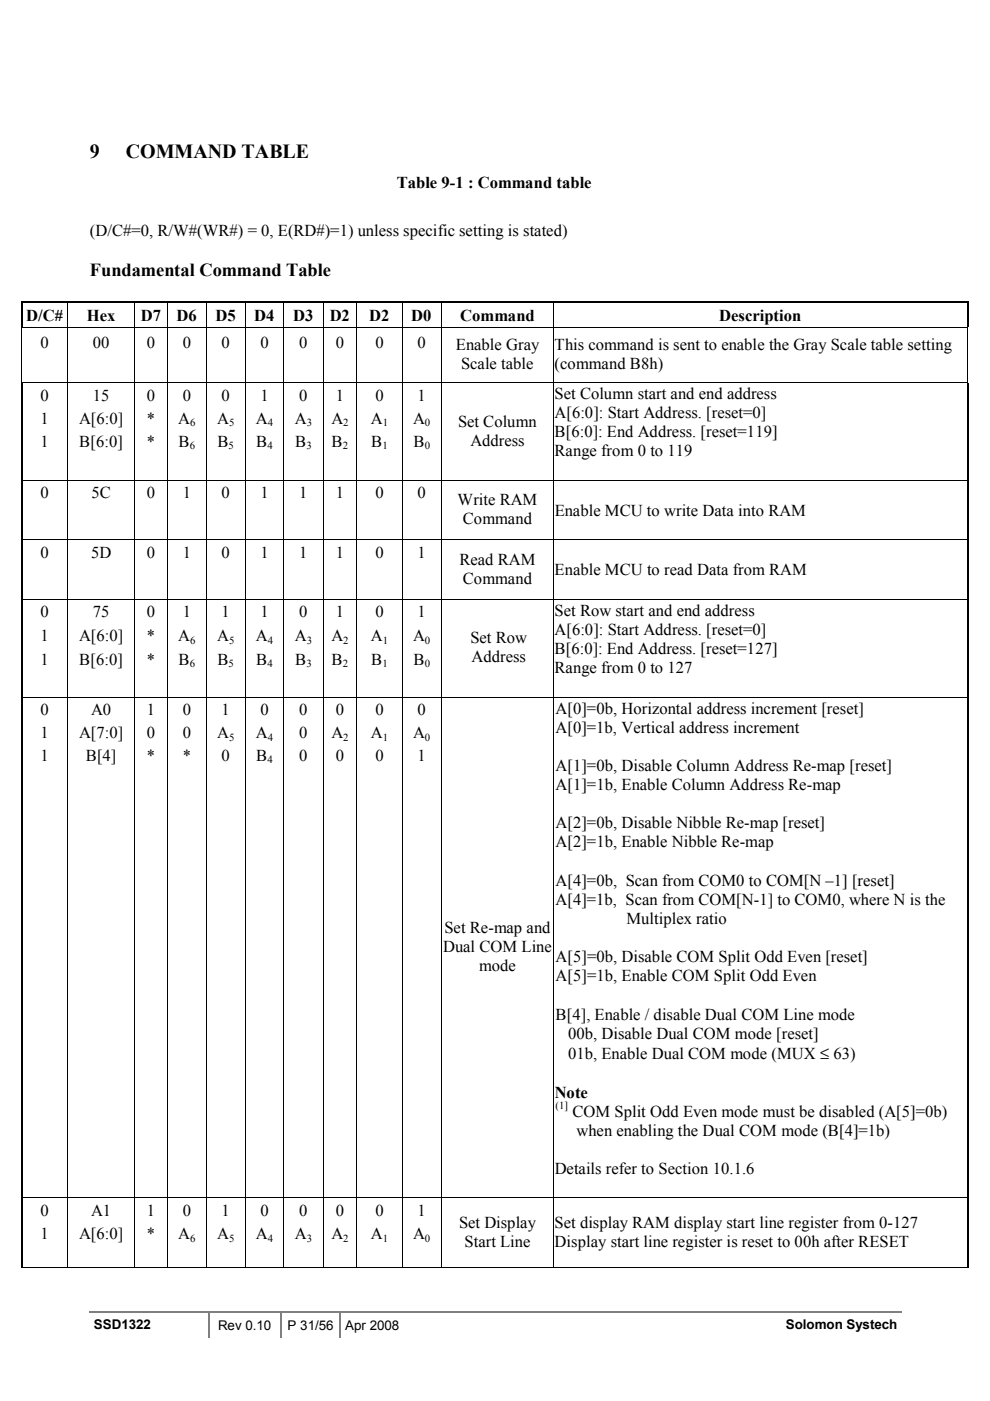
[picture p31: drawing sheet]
<svg xmlns="http://www.w3.org/2000/svg" width="210mm" height="297mm" viewBox="0 0 210 297" stroke-linecap="round" stroke-linejoin="round" font-family="sans-serif">
<defs><g id="words">
<g font-size="4.2">
<text x="19" y="33.5">9</text>
<text x="26.7" y="33.5">COMMAND TABLE</text>
</g>
<text font-size="3.9" x="19" y="58.5">Fundamental Command Table</text>
<g font-size="3.5">
<text x="84.1" y="39.9">Table 9-1 : Command table</text>
<text x="19.1" y="50">(D/C#=0, R/W#(WR#) = 0, E(RD#)=1) unless specific setting is stated)</text>
<text x="5.5" y="68.1">D/C#</text>
<text x="18.4" y="68.1">Hex</text>
<text x="29.9" y="68.1">D7</text>
<text x="37.4" y="68.1">D6</text>
<text x="45.7" y="68.1">D5</text>
<text x="53.9" y="68.1">D4</text>
<text x="62.2" y="68.1">D3</text>
<text x="69.9" y="68.1">D2</text>
<text x="78.3" y="68.1">D2</text>
<text x="87.2" y="68.1">D0</text>
<text x="97.5" y="68.1">Command</text>
<text x="152.5" y="68.1">Description</text>
<text x="8.6" y="73.9">0</text>
<text x="19.7" y="73.9">00</text>
<text x="31.2" y="73.9">0</text>
<text x="38.7" y="73.9">0</text>
<text x="47" y="73.9">0</text>
<text x="55.2" y="73.9">0</text>
<text x="63.5" y="73.9">0</text>
<text x="71.2" y="73.9">0</text>
<text x="79.6" y="73.9">0</text>
<text x="88.5" y="73.9">0</text>
<text x="96.6" y="74.2">Enable Gray</text>
<text x="117.6" y="74.2">This command is sent to enable the Gray Scale table setting</text>
<text x="97.7" y="78.3">Scale table</text>
<text x="117.6" y="78.3">(command B8h)</text>
<text x="8.6" y="85">0</text>
<text x="8.6" y="89.9">1</text>
<text x="16.8" y="89.9">A[6:0]</text>
<text x="19.7" y="85">15</text>
<text x="31.2" y="85">0</text>
<text x="31.2" y="89.9">*</text>
<text x="37.8" y="89.9">A</text>
<text x="38.7" y="85">0</text>
<text x="46.1" y="89.9">A</text>
<text x="47" y="85">0</text>
<text x="54.3" y="89.9">A</text>
<text x="55.2" y="85">1</text>
<text x="62.5" y="89.9">A</text>
<text x="63.5" y="85">0</text>
<text x="70.3" y="89.9">A</text>
<text x="71.2" y="85">1</text>
<text x="78.7" y="89.9">A</text>
<text x="79.6" y="85">0</text>
<text x="87.6" y="89.9">A</text>
<text x="88.5" y="85">1</text>
<text x="117.6" y="84.6">Set Column start and end address</text>
<text x="117.6" y="88.7">A[6:0]: Start Address. [reset=0]</text>
<text x="8.6" y="94.7">1</text>
<text x="16.8" y="94.7">B[6:0]</text>
<text x="31.2" y="94.7">*</text>
<text x="37.8" y="94.7">B</text>
<text x="46.1" y="94.7">B</text>
<text x="54.3" y="94.7">B</text>
<text x="62.6" y="94.7">B</text>
<text x="70.3" y="94.7">B</text>
<text x="78.7" y="94.7">B</text>
<text x="87.7" y="94.7">B</text>
<text x="97.1" y="90.5">Set Column</text>
<text x="99.7" y="94.5">Address</text>
<text x="117.6" y="92.7">B[6:0]: End Address. [reset=119]</text>
<text x="117.6" y="96.8">Range from 0 to 119</text>
<text x="8.6" y="105.7">0</text>
<text x="19.4" y="105.7">5C</text>
<text x="31.2" y="105.7">0</text>
<text x="38.7" y="105.7">1</text>
<text x="47" y="105.7">0</text>
<text x="55.2" y="105.7">1</text>
<text x="63.5" y="105.7">1</text>
<text x="71.2" y="105.7">1</text>
<text x="79.6" y="105.7">0</text>
<text x="88.5" y="105.7">0</text>
<text x="97" y="107.1">Write RAM</text>
<text x="98.1" y="111.2">Command</text>
<text x="117.6" y="109.4">Enable MCU to write Data into RAM</text>
<text x="8.6" y="118.3">0</text>
<text x="19.3" y="118.3">5D</text>
<text x="31.2" y="118.3">0</text>
<text x="38.7" y="118.3">1</text>
<text x="47" y="118.3">0</text>
<text x="55.2" y="118.3">1</text>
<text x="63.5" y="118.3">1</text>
<text x="71.2" y="118.3">1</text>
<text x="79.6" y="118.3">0</text>
<text x="88.5" y="118.3">1</text>
<text x="97.4" y="119.7">Read RAM</text>
<text x="98.1" y="123.8">Command</text>
<text x="117.6" y="122">Enable MCU to read Data from RAM</text>
<text x="8.6" y="130.9">0</text>
<text x="19.7" y="130.9">75</text>
<text x="31.2" y="130.9">0</text>
<text x="38.7" y="130.9">1</text>
<text x="47" y="130.9">1</text>
<text x="55.2" y="130.9">1</text>
<text x="63.5" y="130.9">0</text>
<text x="71.2" y="130.9">1</text>
<text x="79.6" y="130.9">0</text>
<text x="88.5" y="130.9">1</text>
<text x="117.6" y="130.6">Set Row start and end address</text>
<text x="8.6" y="135.9">1</text>
<text x="16.8" y="135.9">A[6:0]</text>
<text x="31.2" y="135.9">*</text>
<text x="37.8" y="135.9">A</text>
<text x="46.1" y="135.9">A</text>
<text x="54.3" y="135.9">A</text>
<text x="62.5" y="135.9">A</text>
<text x="70.3" y="135.9">A</text>
<text x="78.7" y="135.9">A</text>
<text x="87.6" y="135.9">A</text>
<text x="99.7" y="136.4">Set Row</text>
<text x="117.6" y="134.6">A[6:0]: Start Address. [reset=0]</text>
<text x="8.6" y="141">1</text>
<text x="16.8" y="141">B[6:0]</text>
<text x="31.2" y="141">*</text>
<text x="37.8" y="141">B</text>
<text x="46.1" y="141">B</text>
<text x="54.3" y="141">B</text>
<text x="62.6" y="141">B</text>
<text x="70.3" y="141">B</text>
<text x="78.7" y="141">B</text>
<text x="87.7" y="141">B</text>
<text x="100" y="140.5">Address</text>
<text x="117.6" y="138.7">B[6:0]: End Address. [reset=127]</text>
<text x="117.6" y="142.7">Range from 0 to 127</text>
<text x="8.6" y="151.6">0</text>
<text x="19.3" y="151.6">A0</text>
<text x="31.2" y="151.6">1</text>
<text x="38.7" y="151.6">0</text>
<text x="47" y="151.6">1</text>
<text x="55.2" y="151.6">0</text>
<text x="63.5" y="151.6">0</text>
<text x="71.2" y="151.6">0</text>
<text x="79.6" y="151.6">0</text>
<text x="88.5" y="151.6">0</text>
<text x="117.8" y="151.3">A[0]=0b, Horizontal address increment [reset]</text>
<text x="117.8" y="155.3">A[0]=1b, Vertical address increment</text>
<text x="8.6" y="156.5">1</text>
<text x="8.6" y="161.3">1</text>
<text x="16.8" y="156.5">A[7:0]</text>
<text x="18.2" y="161.3">B[4]</text>
<text x="31.2" y="161.3">*</text>
<text x="31.2" y="156.5">0</text>
<text x="38.7" y="161.3">*</text>
<text x="38.7" y="156.5">0</text>
<text x="46.1" y="156.5">A</text>
<text x="47" y="161.3">0</text>
<text x="54.3" y="156.5">A</text>
<text x="54.3" y="161.3">B</text>
<text x="63.5" y="156.5">0</text>
<text x="63.5" y="161.3">0</text>
<text x="70.3" y="156.5">A</text>
<text x="71.2" y="161.3">0</text>
<text x="78.7" y="156.5">A</text>
<text x="79.6" y="161.3">0</text>
<text x="87.6" y="156.5">A</text>
<text x="88.5" y="161.3">1</text>
<text x="117.8" y="163.4">A[1]=0b, Disable Column Address Re-map [reset]</text>
<text x="117.8" y="167.5">A[1]=1b, Enable Column Address Re-map</text>
<text x="117.8" y="175.6">A[2]=0b, Disable Nibble Re-map [reset]</text>
<text x="117.8" y="179.7">A[2]=1b, Enable Nibble Re-map</text>
<text x="117.8" y="187.8">A[4]=0b, Scan from COM0 to COM[N –1] [reset]</text>
<text x="117.8" y="191.9">A[4]=1b, Scan from COM[N-1] to COM0, where N is the</text>
<text x="94.2" y="197.9">Set Re-map and</text>
<text x="132.8" y="195.9">Multiplex ratio</text>
<text x="93.9" y="201.9">Dual COM Line</text>
<text x="101.6" y="206">mode</text>
<text x="117.8" y="204">A[5]=0b, Disable COM Split Odd Even [reset]</text>
<text x="117.8" y="208.1">A[5]=1b, Enable COM Split Odd Even</text>
<text x="117.8" y="216.2">B[4], Enable / disable Dual COM Line mode</text>
<text x="120.5" y="220.3">00b, Disable Dual COM mode [reset]</text>
<text x="120.5" y="224.6">01b, Enable Dual COM mode (MUX ≤ 63)</text>
<text x="117.6" y="232.7">Note</text>
<text x="121.4" y="236.7">COM Split Odd Even mode must be disabled (A[5]=0b)</text>
<text x="122.3" y="240.8">when enabling the Dual COM mode (B[4]=1b)</text>
<text x="117.6" y="248.9">Details refer to Section 10.1.6</text>
<text x="8.6" y="257.8">0</text>
<text x="19.3" y="257.8">A1</text>
<text x="31.2" y="257.8">1</text>
<text x="38.7" y="257.8">0</text>
<text x="47" y="257.8">1</text>
<text x="55.2" y="257.8">0</text>
<text x="63.5" y="257.8">0</text>
<text x="71.2" y="257.8">0</text>
<text x="79.6" y="257.8">0</text>
<text x="88.5" y="257.8">1</text>
<text x="8.6" y="262.7">1</text>
<text x="16.8" y="262.7">A[6:0]</text>
<text x="31.2" y="262.7">*</text>
<text x="37.8" y="262.7">A</text>
<text x="46.1" y="262.7">A</text>
<text x="54.3" y="262.7">A</text>
<text x="62.5" y="262.7">A</text>
<text x="70.3" y="262.7">A</text>
<text x="78.7" y="262.7">A</text>
<text x="87.6" y="262.7">A</text>
<text x="97.3" y="260.3">Set Display</text>
<text x="117.6" y="260.3">Set display RAM display start line register from 0-127</text>
<text x="98.5" y="264.4">Start Line</text>
<text x="117.6" y="264.4">Display start line register is reset to 00h after RESET</text>
</g>
<g font-size="2.8">
<text x="19.9" y="281.9">SSD1322</text>
<text x="46.2" y="281.9">Rev 0.10</text>
<text x="61" y="281.9">P 31/56</text>
<text x="73.2" y="281.9">Apr 2008</text>
<text x="166.6" y="281.9">Solomon Systech</text>
</g>
<g font-size="2.3">
<text x="40.2" y="95.3">6</text>
<text x="40.3" y="90.4">6</text>
<text x="48.5" y="95.3">5</text>
<text x="48.6" y="90.4">5</text>
<text x="56.7" y="95.3">4</text>
<text x="56.8" y="90.4">4</text>
<text x="65" y="95.3">3</text>
<text x="65" y="90.4">3</text>
<text x="72.7" y="95.3">2</text>
<text x="72.8" y="90.4">2</text>
<text x="81.1" y="95.3">1</text>
<text x="81.2" y="90.4">1</text>
<text x="90" y="95.3">0</text>
<text x="90.1" y="90.4">0</text>
<text x="40.3" y="136.5">6</text>
<text x="48.6" y="136.5">5</text>
<text x="56.8" y="136.5">4</text>
<text x="65" y="136.5">3</text>
<text x="72.8" y="136.5">2</text>
<text x="81.2" y="136.5">1</text>
<text x="90.1" y="136.5">0</text>
<text x="40.2" y="141.5">6</text>
<text x="48.5" y="141.5">5</text>
<text x="56.7" y="141.5">4</text>
<text x="65" y="141.5">3</text>
<text x="72.7" y="141.5">2</text>
<text x="81.1" y="141.5">1</text>
<text x="90" y="141.5">0</text>
<text x="48.6" y="157.1">5</text>
<text x="56.7" y="161.8">4</text>
<text x="56.8" y="157.1">4</text>
<text x="72.8" y="157.1">2</text>
<text x="81.2" y="157.1">1</text>
<text x="90.1" y="157.1">0</text>
<text x="117.8" y="235.1">(1]</text>
<text x="40.3" y="263.3">6</text>
<text x="48.6" y="263.3">5</text>
<text x="56.8" y="263.3">4</text>
<text x="65" y="263.3">3</text>
<text x="72.8" y="263.3">2</text>
<text x="81.2" y="263.3">1</text>
<text x="90.1" y="263.3">0</text>
</g>
</g></defs>
<path d="M18.9 278.3h25.2" fill="none" stroke="#808080" stroke-width=".34"/>
<path d="M44.1 278.1h.3v.3h-.3z" fill="#808080"/>
<path d="M44.4 278.3h14.9" fill="none" stroke="#808080" stroke-width=".34"/>
<path d="M59.3 278.1h.3v.3h-.3z" fill="#808080"/>
<path d="M59.6 278.3h12.4" fill="none" stroke="#808080" stroke-width=".34"/>
<path d="M72 278.1h.3v.3h-.3z" fill="#808080"/>
<path d="M72.3 278.3h17.5" fill="none" stroke="#808080" stroke-width=".34"/>
<path d="M89.8 278.1h.4v.3h-.4z" fill="#808080"/>
<path d="M90.2 278.3h71.6" fill="none" stroke="#808080" stroke-width=".34"/>
<path d="M161.8 278.1h.3v.3h-.3z" fill="#808080"/>
<path d="M44.3 278.4v5.1M59.5 278.4v5.1M72.2 278.4v5.1M162.1 278.3h29.1" fill="none" stroke="#808080" stroke-width=".34"/>
<g fill="#000">
<path d="M4.5 63.9h.3v.6h-.3zM4.5 63.9h.3v.3h-.3zM4.5 69.3h.3v.1h-.3zM4.6 69.4h.1v.3h-.1zM4.6 75.8h.1v.2h-.1zM4.8 69.3h.2v.1h-.2zM14.2 64.2h.2v.3h-.2zM14.2 63.9h.4v.3h-.4zM14.2 69.3h.2v.4h-.2zM14.2 75.8h.2v.2h-.2zM28.5 64.2h.2v.3h-.2zM28.5 63.9h.3v.3h-.3z"/>
<path d="M28.5 69.3h.2v.4h-.2zM28.5 75.8h.2v.2h-.2zM35.4 64.2h.2v.3h-.2zM35.4 63.9h.4v.3h-.4zM35.4 69.3h.2v.4h-.2zM35.4 75.8h.2v.2h-.2zM43.6 64.2h.2v.3h-.2zM43.6 63.9h.4v.3h-.4zM43.6 69.3h.2v.4h-.2zM43.6 75.8h.2v.2h-.2zM51.9 64.2h.2v.3h-.2zM51.9 63.9h.3v.3h-.3z"/>
<path d="M51.9 69.3h.2v.4h-.2zM51.9 75.8h.2v.2h-.2zM60.1 64.2h.2v.3h-.2zM60.1 63.9h.4v.3h-.4zM60.1 69.3h.2v.4h-.2zM60.1 75.8h.2v.2h-.2zM68.5 64.2h.1v.3h-.1zM68.5 63.9h.3v.3h-.3zM68.5 69.3h.1v.4h-.1zM68.5 75.8h.1v.2h-.1zM75.6 64.2h.2v.3h-.2zM75.6 63.9h.3v.3h-.3z"/>
<path d="M75.6 69.3h.2v.4h-.2zM75.6 75.8h.2v.2h-.2zM85.2 64.2h.1v.3h-.1zM85.2 63.9h.3v.3h-.3zM85.2 69.3h.1v.4h-.1zM85.2 75.8h.1v.2h-.1zM93.6 64.2h.1v.3h-.1zM93.6 63.9h.3v.3h-.3zM93.6 69.3h.1v.4h-.1zM93.6 75.8h.1v.2h-.1zM117.3 64.2h.1v.3h-.1zM117.3 63.9h.3v.3h-.3z"/>
<path d="M117.3 69.3h.1v.4h-.1zM117.3 75.8h.1v.2h-.1zM205 63.9h.3v.6h-.3zM205 63.9h.3v.3h-.3zM205 69.3h.1v.1h-.1zM205.1 69.4h.1v.3h-.1zM205.1 75.8h.1v.2h-.1zM205.1 69.3h.2v.1h-.2zM4.5 81.2h.3v.2h-.3zM4.5 81h.3v.2h-.3zM4.5 86.2h.3v.3h-.3zM4.5 91h.3v.2h-.3z"/>
<path d="M4.5 96h.3v.3h-.3zM4.8 81h.2v.2h-.2zM14.2 81h.2v.4h-.2zM14.2 86.2h.2v.3h-.2zM14.2 91h.2v.2h-.2zM14.2 96h.2v.3h-.2zM28.5 81h.2v.4h-.2zM28.5 86.2h.2v.3h-.2zM28.5 91h.2v.2h-.2zM28.5 96h.2v.3h-.2zM35.4 81h.2v.4h-.2zM35.4 86.2h.2v.3h-.2z"/>
<path d="M35.4 91h.2v.2h-.2zM35.4 96h.2v.3h-.2zM43.6 81h.2v.4h-.2zM43.6 86.2h.2v.3h-.2zM43.6 91h.2v.2h-.2zM43.6 96h.2v.3h-.2zM51.9 81h.2v.4h-.2zM51.9 86.2h.2v.3h-.2zM51.9 91h.2v.2h-.2zM51.9 96h.2v.3h-.2zM60.1 81h.2v.4h-.2zM60.1 86.2h.2v.3h-.2z"/>
<path d="M60.1 91h.2v.2h-.2zM60.1 96h.2v.3h-.2zM68.5 81h.1v.4h-.1zM68.5 86.2h.1v.3h-.1zM68.5 91h.1v.2h-.1zM68.5 96h.1v.3h-.1zM75.6 81h.2v.4h-.2zM75.6 86.2h.2v.3h-.2zM75.6 91h.2v.2h-.2zM75.6 96h.2v.3h-.2zM85.2 81h.1v.4h-.1zM85.2 86.2h.1v.3h-.1z"/>
<path d="M85.2 91h.1v.2h-.1zM85.2 96h.1v.3h-.1zM93.6 81h.1v.4h-.1zM93.6 86.2h.1v.3h-.1zM93.6 91h.1v.2h-.1zM93.6 96h.1v.3h-.1zM117.3 81h.1v.4h-.1zM117.3 86.2h.1v.3h-.1zM117.3 91h.1v.2h-.1zM117.3 96h.1v.3h-.1zM205 81.2h.3v.2h-.3zM205 81h.1v.2h-.1z"/>
<path d="M205 86.2h.3v.3h-.3zM205 91h.3v.2h-.3zM205 96h.3v.3h-.3zM205.1 81h.2v.2h-.2zM4.5 101.7h.3v.5h-.3zM4.5 106.9h.3v.8h-.3zM4.5 114.3h.3v.5h-.3zM4.5 119.5h.3v.9h-.3zM14.2 101.7h.2v.5h-.2zM14.2 106.9h.2v.8h-.2zM14.2 114.3h.2v.5h-.2zM14.2 119.5h.2v.9h-.2z"/>
<path d="M28.5 101.7h.2v.5h-.2zM28.5 106.9h.2v.8h-.2zM28.5 114.3h.2v.5h-.2zM28.5 119.5h.2v.9h-.2zM35.4 101.7h.2v.5h-.2zM35.4 106.9h.2v.8h-.2zM35.4 114.3h.2v.5h-.2zM35.4 119.5h.2v.9h-.2zM43.6 101.7h.2v.5h-.2zM43.6 106.9h.2v.8h-.2zM43.6 114.3h.2v.5h-.2zM43.6 119.5h.2v.9h-.2z"/>
<path d="M51.9 101.7h.2v.5h-.2zM51.9 106.9h.2v.8h-.2zM51.9 114.3h.2v.5h-.2zM51.9 119.5h.2v.9h-.2zM60.1 101.7h.2v.5h-.2zM60.1 106.9h.2v.8h-.2zM60.1 114.3h.2v.5h-.2zM60.1 119.5h.2v.9h-.2zM68.5 101.7h.1v.5h-.1zM68.5 106.9h.1v.8h-.1zM68.5 114.3h.1v.5h-.1zM68.5 119.5h.1v.9h-.1z"/>
<path d="M75.6 101.7h.2v.5h-.2zM75.6 106.9h.2v.8h-.2zM75.6 114.3h.2v.5h-.2zM75.6 119.5h.2v.9h-.2zM85.2 101.7h.1v.5h-.1zM85.2 106.9h.1v.8h-.1zM85.2 114.3h.1v.5h-.1zM85.2 119.5h.1v.9h-.1zM93.6 101.7h.1v.5h-.1zM93.6 106.9h.1v.8h-.1zM93.6 114.3h.1v.5h-.1zM93.6 119.5h.1v.9h-.1z"/>
<path d="M117.3 101.7h.1v.5h-.1zM117.3 106.9h.1v.8h-.1zM117.3 114.3h.1v.5h-.1zM117.3 119.5h.1v.9h-.1zM205 101.7h.3v.5h-.3zM205 106.9h.3v.8h-.3zM205 114.3h.3v.5h-.3zM205 119.5h.3v.9h-.3zM4.5 127h.3v.4h-.3zM4.5 132.2h.3v.2h-.3zM4.5 137.2h.3v.3h-.3zM14.2 127h.2v.4h-.2z"/>
<path d="M14.2 132.2h.2v.2h-.2zM14.2 137.2h.2v.3h-.2zM28.5 127h.2v.4h-.2zM28.5 132.2h.2v.2h-.2zM28.5 137.2h.2v.3h-.2zM35.4 127h.2v.4h-.2zM35.4 132.2h.2v.2h-.2zM35.4 137.2h.2v.3h-.2zM43.6 127h.2v.4h-.2zM43.6 132.2h.2v.2h-.2zM43.6 137.2h.2v.3h-.2zM51.9 127h.2v.4h-.2z"/>
<path d="M51.9 132.2h.2v.2h-.2zM51.9 137.2h.2v.3h-.2zM60.1 127h.2v.4h-.2zM60.1 132.2h.2v.2h-.2zM60.1 137.2h.2v.3h-.2zM68.5 127h.1v.4h-.1zM68.5 132.2h.1v.2h-.1zM68.5 137.2h.1v.3h-.1zM75.6 127h.2v.4h-.2zM75.6 132.2h.2v.2h-.2zM75.6 137.2h.2v.3h-.2zM85.2 127h.1v.4h-.1z"/>
<path d="M85.2 132.2h.1v.2h-.1zM85.2 137.2h.1v.3h-.1zM93.6 127h.1v.4h-.1zM93.6 132.2h.1v.2h-.1zM93.6 137.2h.1v.3h-.1zM117.3 127h.1v.4h-.1zM117.3 132.2h.1v.2h-.1zM117.3 137.2h.1v.3h-.1zM205 127h.3v.4h-.3zM205 132.2h.3v.2h-.3zM205 137.2h.3v.3h-.3zM4.5 142.2h.3v.3h-.3z"/>
<path d="M4.5 147.7h.3v.4h-.3zM4.5 152.9h.3v.2h-.3zM4.5 157.6h.3v.3h-.3zM14.2 142.2h.2v.3h-.2zM14.2 147.7h.2v.4h-.2zM14.2 152.9h.2v.2h-.2zM14.2 157.6h.2v.3h-.2zM28.5 142.2h.2v.3h-.2zM28.5 147.7h.2v.4h-.2zM28.5 152.9h.2v.2h-.2zM28.5 157.6h.2v.3h-.2zM35.4 142.2h.2v.3h-.2z"/>
<path d="M35.4 147.7h.2v.4h-.2zM35.4 152.9h.2v.2h-.2zM35.4 157.6h.2v.3h-.2zM43.6 142.2h.2v.3h-.2zM43.6 147.7h.2v.4h-.2zM43.6 152.9h.2v.2h-.2zM43.6 157.6h.2v.3h-.2zM51.9 142.2h.2v.3h-.2zM51.9 147.7h.2v.4h-.2zM51.9 152.9h.2v.2h-.2zM51.9 157.6h.2v.3h-.2zM60.1 142.2h.2v.3h-.2z"/>
<path d="M60.1 147.7h.2v.4h-.2zM60.1 152.9h.2v.2h-.2zM60.1 157.6h.2v.3h-.2zM68.5 142.2h.1v.3h-.1zM68.5 147.7h.1v.4h-.1zM68.5 152.9h.1v.2h-.1zM68.5 157.6h.1v.3h-.1zM75.6 142.2h.2v.3h-.2zM75.6 147.7h.2v.4h-.2zM75.6 152.9h.2v.2h-.2zM75.6 157.6h.2v.3h-.2zM85.2 142.2h.1v.3h-.1z"/>
<path d="M85.2 147.7h.1v.4h-.1zM85.2 152.9h.1v.2h-.1zM85.2 157.6h.1v.3h-.1zM93.6 142.2h.1v.3h-.1zM93.6 147.7h.1v.4h-.1zM93.6 152.9h.1v.2h-.1zM93.6 157.6h.1v.3h-.1zM117.3 142.2h.1v.3h-.1zM117.3 147.7h.1v.4h-.1zM117.3 152.9h.1v.2h-.1zM117.3 157.6h.1v.3h-.1zM205 142.2h.3v.3h-.3z"/>
<path d="M205 147.7h.3v.4h-.3zM205 152.9h.3v.2h-.3zM205 157.6h.3v.3h-.3zM4.5 162.4h.3v.2h-.3zM14.2 162.4h.2v.2h-.2zM28.5 162.4h.2v.2h-.2zM35.4 162.4h.2v.2h-.2zM43.6 162.4h.2v.2h-.2zM51.9 162.4h.2v.2h-.2zM60.1 162.4h.2v.2h-.2zM68.5 162.4h.1v.2h-.1zM75.6 162.4h.2v.2h-.2z"/>
<path d="M85.2 162.4h.1v.2h-.1zM93.6 162.4h.1v.2h-.1zM117.3 162.4h.1v.2h-.1zM205 162.4h.3v.2h-.3zM4.5 253.9h.3v.4h-.3zM4.5 259.1h.3v.2h-.3zM14.2 253.9h.2v.4h-.2zM14.2 259.1h.2v.2h-.2zM28.5 253.9h.2v.4h-.2zM28.5 259.1h.2v.2h-.2zM35.4 253.9h.2v.4h-.2zM35.4 259.1h.2v.2h-.2z"/>
<path d="M43.6 253.9h.2v.4h-.2zM43.6 259.1h.2v.2h-.2zM51.9 253.9h.2v.4h-.2zM51.9 259.1h.2v.2h-.2zM60.1 253.9h.2v.4h-.2zM60.1 259.1h.2v.2h-.2zM68.5 253.9h.1v.4h-.1zM68.5 259.1h.1v.2h-.1zM75.6 253.9h.2v.4h-.2zM75.6 259.1h.2v.2h-.2zM85.2 253.9h.1v.4h-.1zM85.2 259.1h.1v.2h-.1z"/>
<path d="M93.6 253.9h.1v.4h-.1zM93.6 259.1h.1v.2h-.1zM117.3 253.9h.1v.4h-.1zM117.3 259.1h.1v.2h-.1zM205 253.9h.3v.4h-.3zM205 259.1h.3v.2h-.3zM4.5 263.8h.3v.3h-.3zM14.2 263.8h.2v.3h-.2zM14.2 268.6h.2v.2h-.2zM28.5 263.8h.2v.3h-.2zM28.5 268.6h.2v.2h-.2zM35.4 263.8h.2v.3h-.2z"/>
<path d="M35.4 268.6h.2v.2h-.2zM43.6 263.8h.2v.3h-.2zM43.6 268.6h.2v.2h-.2zM51.9 263.8h.2v.3h-.2zM51.9 268.6h.2v.2h-.2zM60.1 263.8h.2v.3h-.2zM60.1 268.6h.2v.2h-.2zM68.5 263.8h.1v.3h-.1zM68.5 268.6h.1v.2h-.1zM75.6 263.8h.2v.3h-.2zM75.6 268.6h.2v.2h-.2zM85.2 263.8h.1v.3h-.1z"/>
<path d="M85.2 268.6h.1v.2h-.1zM93.6 263.8h.1v.3h-.1zM93.6 268.6h.1v.2h-.1zM117.3 263.8h.1v.3h-.1zM117.3 268.6h.1v.2h-.1zM205 263.8h.3v.3h-.3zM205 268.6h.3v.2h-.3z"/>
</g>
<g fill="none" stroke="#000" stroke-width=".34">
<path d="M4.7 64.5v4.8M4.8 64.1h9.4M14.6 64.1h13.9M28.8 64.1h6.6M35.8 64.1h7.8M44 64.1h7.9M52.2 64.1h7.9M60.5 64.1h8M68.8 64.1h6.8M75.9 64.1h9.3M85.5 64.1h8.1M93.9 64.1h23.4"/>
<path d="M117.6 64.1h87.4M205.1 64.5v4.8M4.7 81.4v4.8M4.7 86.5v4.5M4.7 91.2v4.8M4.7 96.3v5.4M205.1 81.4v4.8M205.1 86.5v4.5M205.1 91.2v4.8M205.1 96.3v5.4M4.7 102.2v4.7M4.7 107.7v6.6"/>
<path d="M4.7 114.8v4.7M205.1 102.2v4.7M205.1 107.7v6.6M205.1 114.8v4.7M4.7 120.4v6.6M4.7 127.4v4.8M4.7 132.4v4.8M4.7 137.5v4.7M205.1 120.4v6.6M205.1 127.4v4.8M205.1 132.4v4.8M205.1 137.5v4.7"/>
<path d="M4.7 142.5v5.2M4.7 148.1v4.8M4.7 153.1v4.5M4.7 157.9v4.5M205.1 142.5v5.2M205.1 148.1v4.8M205.1 153.1v4.5M205.1 157.9v4.5M4.7 162.6v91.3M205.1 162.6v91.3M4.7 254.3v4.8M4.7 259.3v4.5"/>
<path d="M205.1 254.3v4.8M205.1 259.3v4.5M4.7 264.1v4.5M205.1 264.1v4.5"/>
</g>
<g fill="none" stroke="#000" stroke-width=".21">
<path d="M4.7 69.7v6.1M4.7 76v5M5 69.3h9.2M14.3 64.5v4.8M14.3 69.7v6.1M14.3 76v5M14.4 69.3h14.1M28.6 64.5v4.8M28.6 69.7v6.1M28.6 76v5M28.7 69.3h6.7M35.5 64.5v4.8"/>
<path d="M35.5 69.7v6.1M35.5 76v5M35.6 69.3h8M43.7 64.5v4.8M43.7 69.7v6.1M43.7 76v5M43.8 69.3h8.1M52 64.5v4.8M52 69.7v6.1M52 76v5M52.1 69.3h8M60.2 64.5v4.8"/>
<path d="M60.2 69.7v6.1M60.2 76v5M60.3 69.3h8.2M68.5 64.5v4.8M68.5 69.7v6.1M68.5 76v5M68.6 69.3h7M75.7 64.5v4.8M75.7 69.7v6.1M75.7 76v5M75.8 69.3h9.4M85.3 64.5v4.8"/>
<path d="M85.3 69.7v6.1M85.3 76v5M85.3 69.3h8.3M93.6 64.5v4.8M93.6 69.7v6.1M93.6 76v5M93.7 69.3h23.6M117.3 64.5v4.8M117.3 69.7v6.1M117.3 76v5M117.4 69.3h87.6M205.1 69.7v6.1"/>
<path d="M205.1 76v5M5 81.1h9.2M14.3 81.4v4.8M14.3 86.5v4.5M14.3 91.2v4.8M14.3 96.3v5.4M14.4 81.1h14.1M28.6 81.4v4.8M28.6 86.5v4.5M28.6 91.2v4.8M28.6 96.3v5.4M28.7 81.1h6.7"/>
<path d="M35.5 81.4v4.8M35.5 86.5v4.5M35.5 91.2v4.8M35.5 96.3v5.4M35.6 81.1h8M43.7 81.4v4.8M43.7 86.5v4.5M43.7 91.2v4.8M43.7 96.3v5.4M43.8 81.1h8.1M52 81.4v4.8M52 86.5v4.5"/>
<path d="M52 91.2v4.8M52 96.3v5.4M52.1 81.1h8M60.2 81.4v4.8M60.2 86.5v4.5M60.2 91.2v4.8M60.2 96.3v5.4M60.3 81.1h8.2M68.5 81.4v4.8M68.5 86.5v4.5M68.5 91.2v4.8M68.5 96.3v5.4"/>
<path d="M68.6 81.1h7M75.7 81.4v4.8M75.7 86.5v4.5M75.7 91.2v4.8M75.7 96.3v5.4M75.8 81.1h9.4M85.3 81.4v4.8M85.3 86.5v4.5M85.3 91.2v4.8M85.3 96.3v5.4M85.3 81.1h8.3M93.6 81.4v4.8"/>
<path d="M93.6 86.5v4.5M93.6 91.2v4.8M93.6 96.3v5.4M93.7 81.1h23.6M117.3 81.4v4.8M117.3 86.5v4.5M117.3 91.2v4.8M117.3 96.3v5.4M117.4 81.1h87.6M4.8 101.8h9.4M4.8 114.4h9.4M14.3 102.2v4.7"/>
<path d="M14.3 107.7v6.6M14.3 114.8v4.7M14.4 101.8h14.1M14.4 114.4h14.1M28.6 102.2v4.7M28.6 107.7v6.6M28.6 114.8v4.7M28.7 101.8h6.7M28.7 114.4h6.7M35.5 102.2v4.7M35.5 107.7v6.6M35.5 114.8v4.7"/>
<path d="M35.6 101.8h8M35.6 114.4h8M43.7 102.2v4.7M43.7 107.7v6.6M43.7 114.8v4.7M43.8 101.8h8.1M43.8 114.4h8.1M52 102.2v4.7M52 107.7v6.6M52 114.8v4.7M52.1 101.8h8M52.1 114.4h8"/>
<path d="M60.2 102.2v4.7M60.2 107.7v6.6M60.2 114.8v4.7M60.3 101.8h8.2M60.3 114.4h8.2M68.5 102.2v4.7M68.5 107.7v6.6M68.5 114.8v4.7M68.6 101.8h7M68.6 114.4h7M75.7 102.2v4.7M75.7 107.7v6.6"/>
<path d="M75.7 114.8v4.7M75.8 101.8h9.4M75.8 114.4h9.4M85.3 102.2v4.7M85.3 107.7v6.6M85.3 114.8v4.7M85.3 101.8h8.3M85.3 114.4h8.3M93.6 102.2v4.7M93.6 107.7v6.6M93.6 114.8v4.7M93.7 101.8h23.6"/>
<path d="M93.7 114.4h23.6M117.3 102.2v4.7M117.3 107.7v6.6M117.3 114.8v4.7M117.4 101.8h87.6M117.4 114.4h87.6M4.8 127h9.4M14.3 120.4v6.6M14.3 127.4v4.8M14.3 132.4v4.8M14.3 137.5v4.7M14.4 127h14.1"/>
<path d="M28.6 120.4v6.6M28.6 127.4v4.8M28.6 132.4v4.8M28.6 137.5v4.7M28.7 127h6.7M35.5 120.4v6.6M35.5 127.4v4.8M35.5 132.4v4.8M35.5 137.5v4.7M35.6 127h8M43.7 120.4v6.6M43.7 127.4v4.8"/>
<path d="M43.7 132.4v4.8M43.7 137.5v4.7M43.8 127h8.1M52 120.4v6.6M52 127.4v4.8M52 132.4v4.8M52 137.5v4.7M52.1 127h8M60.2 120.4v6.6M60.2 127.4v4.8M60.2 132.4v4.8M60.2 137.5v4.7"/>
<path d="M60.3 127h8.2M68.5 120.4v6.6M68.5 127.4v4.8M68.5 132.4v4.8M68.5 137.5v4.7M68.6 127h7M75.7 120.4v6.6M75.7 127.4v4.8M75.7 132.4v4.8M75.7 137.5v4.7M75.8 127h9.4M85.3 120.4v6.6"/>
<path d="M85.3 127.4v4.8M85.3 132.4v4.8M85.3 137.5v4.7M85.3 127h8.3M93.6 120.4v6.6M93.6 127.4v4.8M93.6 132.4v4.8M93.6 137.5v4.7M93.7 127h23.6M117.3 120.4v6.6M117.3 127.4v4.8M117.3 132.4v4.8"/>
<path d="M117.3 137.5v4.7M117.4 127h87.6M4.8 147.8h9.4M14.3 142.5v5.2M14.3 148.1v4.8M14.3 153.1v4.5M14.3 157.9v4.5M14.4 147.8h14.1M28.6 142.5v5.2M28.6 148.1v4.8M28.6 153.1v4.5M28.6 157.9v4.5"/>
<path d="M28.7 147.8h6.7M35.5 142.5v5.2M35.5 148.1v4.8M35.5 153.1v4.5M35.5 157.9v4.5M35.6 147.8h8M43.7 142.5v5.2M43.7 148.1v4.8M43.7 153.1v4.5M43.7 157.9v4.5M43.8 147.8h8.1M52 142.5v5.2"/>
<path d="M52 148.1v4.8M52 153.1v4.5M52 157.9v4.5M52.1 147.8h8M60.2 142.5v5.2M60.2 148.1v4.8M60.2 153.1v4.5M60.2 157.9v4.5M60.3 147.8h8.2M68.5 142.5v5.2M68.5 148.1v4.8M68.5 153.1v4.5"/>
<path d="M68.5 157.9v4.5M68.6 147.8h7M75.7 142.5v5.2M75.7 148.1v4.8M75.7 153.1v4.5M75.7 157.9v4.5M75.8 147.8h9.4M85.3 142.5v5.2M85.3 148.1v4.8M85.3 153.1v4.5M85.3 157.9v4.5M85.3 147.8h8.3"/>
<path d="M93.6 142.5v5.2M93.6 148.1v4.8M93.6 153.1v4.5M93.6 157.9v4.5M93.7 147.8h23.6M117.3 142.5v5.2M117.3 148.1v4.8M117.3 153.1v4.5M117.3 157.9v4.5M117.4 147.8h87.6M14.3 162.6v91.3M28.6 162.6v91.3"/>
<path d="M35.5 162.6v91.3M43.7 162.6v91.3M52 162.6v91.3M60.2 162.6v91.3M68.5 162.6v91.3M75.7 162.6v91.3M85.3 162.6v91.3M93.6 162.6v91.3M117.3 162.6v91.3M4.8 254h9.4M14.3 254.3v4.8M14.3 259.3v4.5"/>
<path d="M14.4 254h14.1M28.6 254.3v4.8M28.6 259.3v4.5M28.7 254h6.7M35.5 254.3v4.8M35.5 259.3v4.5M35.6 254h8M43.7 254.3v4.8M43.7 259.3v4.5M43.8 254h8.1M52 254.3v4.8M52 259.3v4.5"/>
<path d="M52.1 254h8M60.2 254.3v4.8M60.2 259.3v4.5M60.3 254h8.2M68.5 254.3v4.8M68.5 259.3v4.5M68.6 254h7M75.7 254.3v4.8M75.7 259.3v4.5M75.8 254h9.4M85.3 254.3v4.8M85.3 259.3v4.5"/>
<path d="M85.3 254h8.3M93.6 254.3v4.8M93.6 259.3v4.5M93.7 254h23.6M117.3 254.3v4.8M117.3 259.3v4.5M117.4 254h87.6M4.5 268.7h9.7M14.3 264.1v4.5M14.4 268.7h14.1M28.6 264.1v4.5M28.7 268.7h6.7"/>
<path d="M35.5 264.1v4.5M35.6 268.7h8M43.7 264.1v4.5M43.8 268.7h8.1M52 264.1v4.5M52.1 268.7h8M60.2 264.1v4.5M60.3 268.7h8.2M68.5 264.1v4.5M68.6 268.7h7M75.7 264.1v4.5M75.8 268.7h9.4"/>
<path d="M85.3 264.1v4.5M85.3 268.7h8.3M93.6 264.1v4.5M93.7 268.7h23.6M117.3 264.1v4.5M117.4 268.7h87.6"/>
</g>
<use href="#words"/>
</svg>
